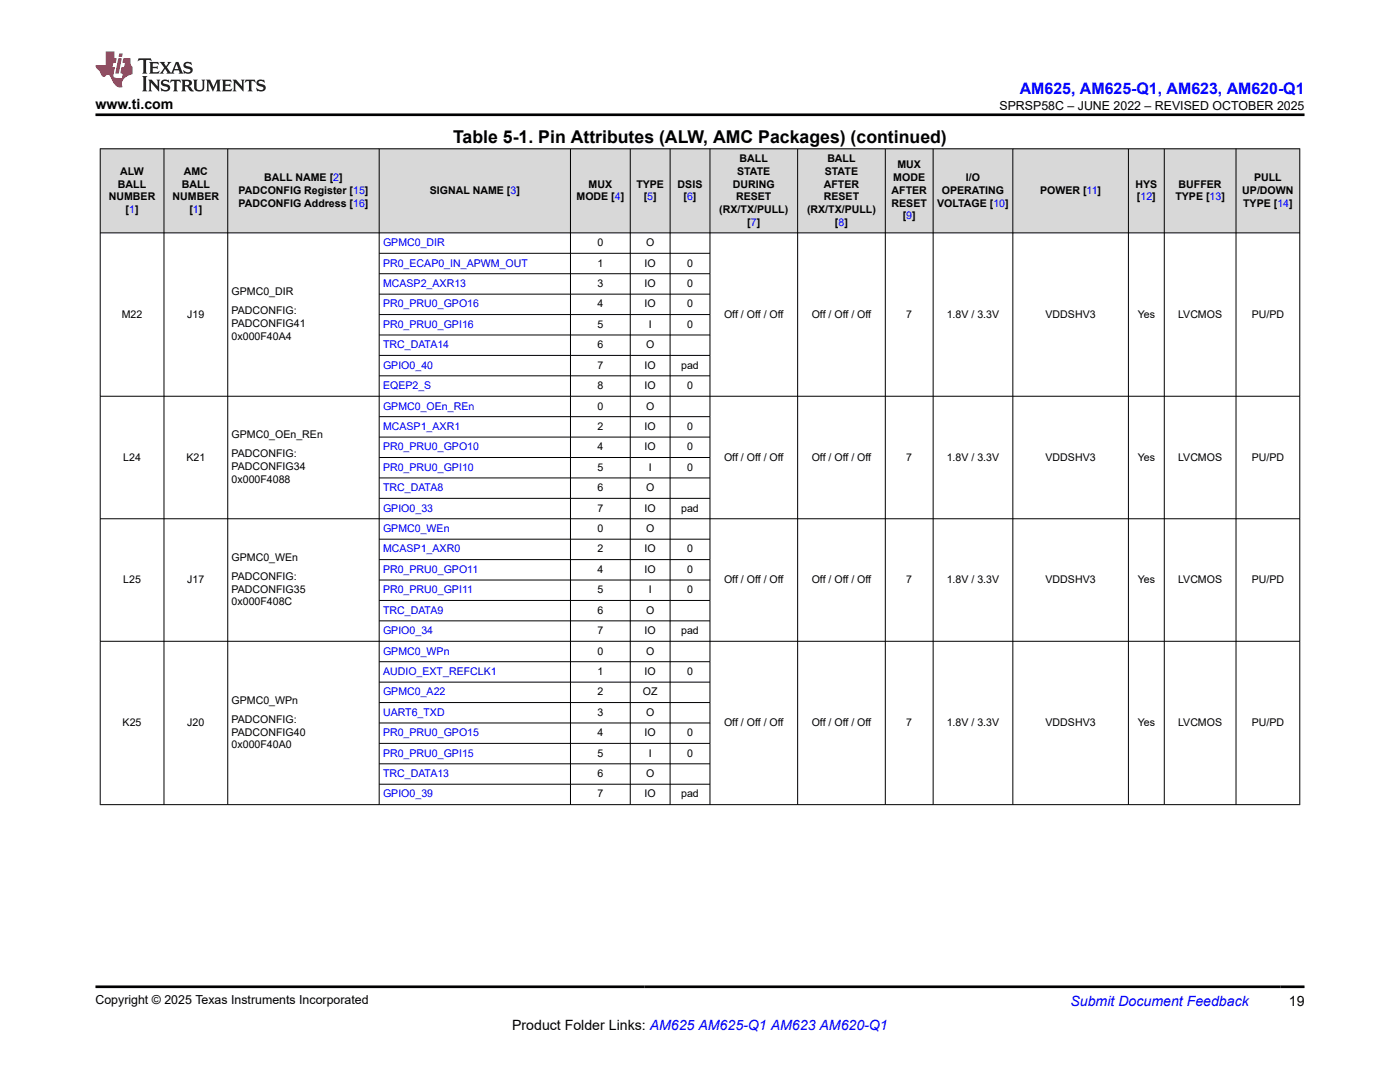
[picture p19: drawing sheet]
<svg xmlns="http://www.w3.org/2000/svg" width="279mm" height="216mm" viewBox="0 0 279 216" stroke-linecap="round" stroke-linejoin="round" font-family="sans-serif">
<defs><g id="words">
<text font-size="3.5" x="90.4" y="28.5">Table 5-1. Pin Attributes (ALW, AMC Packages) (continued)</text>
<text font-size="3.2" fill="#00f" x="203.5" y="18.7">AM625, AM625-Q1, AM623, AM620-Q1</text>
<g font-size="2.8">
<text x="19" y="21.8">www.ti.com</text>
<text x="257.2" y="200.7">19</text>
<text x="102.2" y="205.5">Product Folder Links: AM625 AM625-Q1 AM623 AM620-Q1</text>
</g>
<text font-size="2.8" fill="#00f" x="213.6" y="200.7">Submit Document Feedback</text>
<g font-size="2.5">
<text x="199.5" y="21.9">SPRSP58C – JUNE 2022 – REVISED OCTOBER 2025</text>
<text x="19" y="200.4">Copyright © 2025 Texas Instruments Incorporated</text>
</g>
<g font-size="2.1">
<text x="24" y="34.9">ALW</text>
<text x="36.7" y="34.9">AMC</text>
<text x="147.1" y="34.9">STATE</text>
<text x="147.6" y="32.3">BALL</text>
<text x="164.6" y="34.9">STATE</text>
<text x="165.1" y="32.3">BALL</text>
<text x="179.1" y="33.6">MUX</text>
<text x="21.7" y="40">NUMBER</text>
<text x="23.5" y="37.4">BALL</text>
<text x="34.4" y="40">NUMBER</text>
<text x="36.3" y="37.4">BALL</text>
<text x="47.6" y="38.7">PADCONFIG Register [15]</text>
<text x="47.6" y="41.2">PADCONFIG Address [16]</text>
<text x="52.7" y="36.2">BALL NAME [2]</text>
<text x="85.8" y="38.7">SIGNAL NAME [3]</text>
<text x="115.1" y="40">MODE [4]</text>
<text x="117.5" y="37.4">MUX</text>
<text x="127" y="37.4">TYPE</text>
<text x="128.5" y="40">[5]</text>
<text x="135.2" y="37.4">DSIS</text>
<text x="136.4" y="40">[6]</text>
<text x="146.3" y="37.4">DURING</text>
<text x="146.9" y="40">RESET</text>
<text x="164.4" y="40">RESET</text>
<text x="164.4" y="37.4">AFTER</text>
<text x="177.9" y="41.2">RESET</text>
<text x="177.9" y="38.7">AFTER</text>
<text x="178.3" y="36.2">MODE</text>
<text x="187" y="41.2">VOLTAGE [10]</text>
<text x="188" y="38.7">OPERATING</text>
<text x="192.8" y="36.2">I/O</text>
<text x="207.6" y="38.7">POWER [11]</text>
<text x="226.6" y="37.4">HYS</text>
<text x="226.9" y="40">[12]</text>
<text x="234.6" y="40">TYPE [13]</text>
<text x="235.2" y="37.4">BUFFER</text>
<text x="247.9" y="38.7">UP/DOWN</text>
<text x="248.1" y="41.2">TYPE [14]</text>
<text x="250.3" y="36.2">PULL</text>
<text x="25.1" y="42.5">[1]</text>
<text x="37.8" y="42.5">[1]</text>
<text x="143.6" y="42.5">(RX/TX/PULL)</text>
<text x="149.1" y="45">[7]</text>
<text x="161.1" y="42.5">(RX/TX/PULL)</text>
<text x="166.6" y="45">[8]</text>
<text x="180.2" y="43.8">[9]</text>
<text x="119.2" y="49.1">0</text>
<text x="119.2" y="53.2">1</text>
<text x="128.6" y="53.2">IO</text>
<text x="128.9" y="49.1">O</text>
<text x="137.1" y="53.2">0</text>
<text x="46.2" y="58.9">GPMC0_DIR</text>
<text x="119.2" y="57.3">3</text>
<text x="128.6" y="57.3">IO</text>
<text x="137.1" y="57.3">0</text>
<text x="24.3" y="63.4">M22</text>
<text x="37.4" y="63.4">J19</text>
<text x="46.2" y="62.7">PADCONFIG:</text>
<text x="46.2" y="65.3">PADCONFIG41</text>
<text x="119.2" y="61.3">4</text>
<text x="119.2" y="65.4">5</text>
<text x="128.6" y="61.3">IO</text>
<text x="129.5" y="65.4">I</text>
<text x="137.1" y="61.3">0</text>
<text x="137.1" y="65.4">0</text>
<text x="144.5" y="63.4">Off / Off / Off</text>
<text x="162" y="63.4">Off / Off / Off</text>
<text x="180.9" y="63.4">7</text>
<text x="188.9" y="63.4">1.8V / 3.3V</text>
<text x="208.7" y="63.4">VDDSHV3</text>
<text x="227.1" y="63.4">Yes</text>
<text x="235.1" y="63.4">LVCMOS</text>
<text x="249.8" y="63.4">PU/PD</text>
<text x="46.2" y="67.8">0x000F40A4</text>
<text x="119.2" y="69.5">6</text>
<text x="128.9" y="69.5">O</text>
<text x="119.2" y="73.6">7</text>
<text x="119.2" y="77.6">8</text>
<text x="128.6" y="73.6">IO</text>
<text x="128.6" y="77.6">IO</text>
<text x="135.9" y="73.6">pad</text>
<text x="137.1" y="77.6">0</text>
<text x="119.2" y="81.7">0</text>
<text x="128.9" y="81.7">O</text>
<text x="46.2" y="87.5">GPMC0_OEn_REn</text>
<text x="119.2" y="85.8">2</text>
<text x="119.2" y="89.9">4</text>
<text x="128.6" y="85.8">IO</text>
<text x="128.6" y="89.9">IO</text>
<text x="137.1" y="85.8">0</text>
<text x="137.1" y="89.9">0</text>
<text x="24.6" y="91.9">L24</text>
<text x="37.2" y="91.9">K21</text>
<text x="46.2" y="91.3">PADCONFIG:</text>
<text x="46.2" y="93.8">PADCONFIG34</text>
<text x="119.2" y="93.9">5</text>
<text x="129.5" y="93.9">I</text>
<text x="137.1" y="93.9">0</text>
<text x="144.5" y="91.9">Off / Off / Off</text>
<text x="162" y="91.9">Off / Off / Off</text>
<text x="180.9" y="91.9">7</text>
<text x="188.9" y="91.9">1.8V / 3.3V</text>
<text x="208.7" y="91.9">VDDSHV3</text>
<text x="227.1" y="91.9">Yes</text>
<text x="235.1" y="91.9">LVCMOS</text>
<text x="249.8" y="91.9">PU/PD</text>
<text x="46.2" y="96.3">0x000F4088</text>
<text x="119.2" y="98">6</text>
<text x="128.9" y="98">O</text>
<text x="119.2" y="102.1">7</text>
<text x="119.2" y="106.2">0</text>
<text x="128.6" y="102.1">IO</text>
<text x="128.9" y="106.2">O</text>
<text x="135.9" y="102.1">pad</text>
<text x="46.2" y="111.9">GPMC0_WEn</text>
<text x="119.2" y="110.2">2</text>
<text x="128.6" y="110.2">IO</text>
<text x="137.1" y="110.2">0</text>
<text x="24.6" y="116.3">L25</text>
<text x="37.4" y="116.3">J17</text>
<text x="46.2" y="115.7">PADCONFIG:</text>
<text x="46.2" y="118.3">PADCONFIG35</text>
<text x="119.2" y="114.3">4</text>
<text x="119.2" y="118.4">5</text>
<text x="128.6" y="114.3">IO</text>
<text x="129.5" y="118.4">I</text>
<text x="137.1" y="114.3">0</text>
<text x="137.1" y="118.4">0</text>
<text x="144.5" y="116.3">Off / Off / Off</text>
<text x="162" y="116.3">Off / Off / Off</text>
<text x="180.9" y="116.3">7</text>
<text x="188.9" y="116.3">1.8V / 3.3V</text>
<text x="208.7" y="116.3">VDDSHV3</text>
<text x="227.1" y="116.3">Yes</text>
<text x="235.1" y="116.3">LVCMOS</text>
<text x="249.8" y="116.3">PU/PD</text>
<text x="46.2" y="120.8">0x000F408C</text>
<text x="119.2" y="122.5">6</text>
<text x="128.9" y="122.5">O</text>
<text x="119.2" y="126.5">7</text>
<text x="119.2" y="130.6">0</text>
<text x="128.6" y="126.5">IO</text>
<text x="128.9" y="130.6">O</text>
<text x="135.9" y="126.5">pad</text>
<text x="119.2" y="134.7">1</text>
<text x="128.6" y="134.7">IO</text>
<text x="137.1" y="134.7">0</text>
<text x="46.2" y="140.4">GPMC0_WPn</text>
<text x="119.2" y="138.8">2</text>
<text x="119.2" y="142.8">3</text>
<text x="128.3" y="138.8">OZ</text>
<text x="128.9" y="142.8">O</text>
<text x="24.5" y="144.9">K25</text>
<text x="37.4" y="144.9">J20</text>
<text x="46.2" y="144.2">PADCONFIG:</text>
<text x="46.2" y="146.8">PADCONFIG40</text>
<text x="46.2" y="149.3">0x000F40A0</text>
<text x="119.2" y="146.9">4</text>
<text x="128.6" y="146.9">IO</text>
<text x="137.1" y="146.9">0</text>
<text x="144.5" y="144.9">Off / Off / Off</text>
<text x="162" y="144.9">Off / Off / Off</text>
<text x="180.9" y="144.9">7</text>
<text x="188.9" y="144.9">1.8V / 3.3V</text>
<text x="208.7" y="144.9">VDDSHV3</text>
<text x="227.1" y="144.9">Yes</text>
<text x="235.1" y="144.9">LVCMOS</text>
<text x="249.8" y="144.9">PU/PD</text>
<text x="119.2" y="151">5</text>
<text x="119.2" y="155.1">6</text>
<text x="128.9" y="155.1">O</text>
<text x="129.5" y="151">I</text>
<text x="137.1" y="151">0</text>
<text x="119.2" y="159.1">7</text>
<text x="128.6" y="159.1">IO</text>
<text x="135.9" y="159.1">pad</text>
</g>
<g font-size="2.1" fill="#00f">
<text x="76.4" y="49.1">GPMC0_DIR</text>
<text x="76.4" y="53.2">PR0_ECAP0_IN_APWM_OUT</text>
<text x="76.4" y="57.3">MCASP2_AXR13</text>
<text x="76.4" y="61.3">PR0_PRU0_GPO16</text>
<text x="76.4" y="65.4">PR0_PRU0_GPI16</text>
<text x="76.4" y="69.5">TRC_DATA14</text>
<text x="76.4" y="73.6">GPIO0_40</text>
<text x="76.4" y="77.6">EQEP2_S</text>
<text x="76.4" y="81.7">GPMC0_OEn_REn</text>
<text x="76.4" y="85.8">MCASP1_AXR1</text>
<text x="76.4" y="89.9">PR0_PRU0_GPO10</text>
<text x="76.4" y="93.9">PR0_PRU0_GPI10</text>
<text x="76.4" y="98">TRC_DATA8</text>
<text x="76.4" y="102.1">GPIO0_33</text>
<text x="76.4" y="106.2">GPMC0_WEn</text>
<text x="76.4" y="110.2">MCASP1_AXR0</text>
<text x="76.4" y="114.3">PR0_PRU0_GPO11</text>
<text x="76.4" y="118.4">PR0_PRU0_GPI11</text>
<text x="76.4" y="122.5">TRC_DATA9</text>
<text x="76.4" y="126.5">GPIO0_34</text>
<text x="76.4" y="130.6">GPMC0_WPn</text>
<text x="76.4" y="134.7">AUDIO_EXT_REFCLK1</text>
<text x="76.4" y="138.8">GPMC0_A22</text>
<text x="76.4" y="142.8">UART6_TXD</text>
<text x="76.4" y="146.9">PR0_PRU0_GPO15</text>
<text x="76.4" y="151">PR0_PRU0_GPI15</text>
<text x="76.4" y="155.1">TRC_DATA13</text>
<text x="76.4" y="159.1">GPIO0_39</text>
</g>
</g></defs>
<g fill="#d8d8d8">
<path d="M20 29.7h239.4v16.8h-239.4z" fill-rule="evenodd"/>
<path d="M20.1 29.8h12.6v16.6h-12.6z" fill-rule="evenodd"/>
<path d="M32.8 29.8h12.6v16.6h-12.6z" fill-rule="evenodd"/>
<path d="M45.5 29.8h30.1v16.6h-30.1z" fill-rule="evenodd"/>
<path d="M75.7 29.8h38.1v16.6h-38.1z" fill-rule="evenodd"/>
<path d="M113.9 29.8h11.8v16.6h-11.8z" fill-rule="evenodd"/>
<path d="M125.8 29.8h7.9v16.6h-7.9z" fill-rule="evenodd"/>
<path d="M133.8 29.8h7.8v16.6h-7.8z" fill-rule="evenodd"/>
<path d="M141.7 29.8h17.4v16.6h-17.4z" fill-rule="evenodd"/>
<path d="M159.2 29.8h17.4v16.6h-17.4z" fill-rule="evenodd"/>
<path d="M176.7 29.8h9.5v16.6h-9.5z" fill-rule="evenodd"/>
<path d="M186.3 29.8h15.8v16.6h-15.8z" fill-rule="evenodd"/>
<path d="M202.2 29.8h22.9v16.6h-22.9z" fill-rule="evenodd"/>
<path d="M225.3 29.8h7v16.6h-7z" fill-rule="evenodd"/>
<path d="M232.4 29.8h14.2v16.6h-14.2z" fill-rule="evenodd"/>
<path d="M246.7 29.8h12.6v16.6h-12.6z" fill-rule="evenodd"/>
</g>
<g fill="none" stroke="#000" stroke-width=".2">
<path d="M19.9 29.7h239.6M20 29.6v131M32.7 29.6v131M45.5 29.6v131M75.7 29.6v131M113.9 29.6v131M125.8 29.6v131M133.7 29.6v131M141.7 29.6v131M159.2 29.6v131M176.7 29.6v131M186.2 29.6v131"/>
<path d="M202.1 29.6v131M225.2 29.6v131M232.4 29.6v131M246.7 29.6v131M259.4 29.6v131M19.9 46.5h239.6M75.7 50.5h66M75.7 54.6h66M75.7 58.7h66M19.9 79.1h239.6M75.7 62.8h66M75.7 66.8h66"/>
<path d="M75.7 70.9h66M75.7 75h66M75.7 83.1h66M75.7 87.2h66M75.7 91.3h66M75.7 95.4h66M75.7 99.4h66M19.9 103.5h239.6M75.7 107.6h66M75.7 111.7h66M75.7 115.7h66M75.7 119.8h66"/>
<path d="M19.9 128h239.6M75.7 123.9h66M75.7 132h66M75.7 136.1h66M75.7 140.2h66M75.7 144.3h66M75.7 148.3h66M75.7 152.4h66M75.7 156.5h66M19.9 160.6h239.6"/>
</g>
<path d="M27.7 11.6l-.2 .6 .5-.2h.6v.1v2.2l-.2 .4h1l-.2-.4v-2.2v-.1h.5l.5 .2-.1-.6zM29.8 12.4l.2 .3v1.6l-.2 .4h1.9l.1-.6a1.08 1.08 0 0 1-1.3 .2v-.7h.6l.4 .2v-.7l-.4 .2h-.6v-.5l.2-.2a1 1 0 0 1 1 .3l-.1-.5zM31.8 12.4l1 1.1-1 1.2h.9l-.2-.2 .4-.8 .5 .8-.2 .2h1.6l-.2-.2 .1-.5h1l.1 .5-.1 .2h.9l-.2-.4-.8-1.9h-.5l-1 2.1-.8-1.1 .9-1h-.8l.2 .2-.5 .6-.3-.6 .1-.2zM35.2 12.8l.4 1h-.8zM36.8 12.5a.65 .65 0 0 0-.2 .7 .65 .65 0 0 0 .6 .5l.7 .1 .1 .3a.79 .79 0 0 1-.7 .4 .79 .79 0 0 1-.7-.5l.1 .7 .2-.1a.93 .93 0 0 0 1.1 0 .93 .93 0 0 0 .4-.9 1.46 1.46 0 0 0-1.2-.6l-.1-.3a1.09 1.09 0 0 1 1.2 .2l-.2-.6-.1 .1-.6-.2zM28.4 15.2l.2 .4v2.2l-.2 .4h1l-.2-.4v-2.2l.2-.4zM29.6 15.9l.2 .4v1.5l-.2 .4h.8l-.3-.4v-1.3l1.7 1.8v-2l.2-.4h-.8l.2 .2 .1 1.1-1.2-1.3zM32.3 16a.65 .65 0 0 0-.2 .8 .65 .65 0 0 0 .7 .4l.6 .2 .1 .2a.79 .79 0 0 1-.7 .4 .79 .79 0 0 1-.7-.5l.1 .7 .2-.1a.93 .93 0 0 0 1.1 .1 .93 .93 0 0 0 .4-1 1.46 1.46 0 0 0-1.2-.5l-.1-.4a1.09 1.09 0 0 1 1.2 .2l-.2-.6-.1 .1-.6-.1zM34.1 15.9l-.1 .6a.63 .63 0 0 1 .7-.3l.1 1.6-.3 .4h1l-.2-.4v-1.6a.66 .66 0 0 1 .8 .3l-.1-.6zM36.2 15.9l.2 .4v1.5l-.2 .4h.9l-.2-.2v-.7h.5l.1 .2a.79 .79 0 0 0 1.2 .6l-1-.9a.61 .61 0 0 0 .6-.6 .61 .61 0 0 0-.5-.7zM36.9 16.2h.2a.47 .47 0 0 1 .5 .1 .47 .47 0 0 1 .1 .5l-.2 .1-.6 .1zM38.5 15.9l.2 .2a2.27 2.27 0 0 0 .4 2 1.04 1.04 0 0 0 1.7-.7v-1.3l.2-.2h-.8l.2 .4v1.1a.6 .6 0 0 1-.6 .6 .6 .6 0 0 1-.6-.6v-1.1l.3-.4zM41.1 15.9l.2 .4v1.5l-.2 .4h.7l-.2-.4v-1.4l.9 1.9 .8-1.9v1.4l-.2 .4h1l-.3-.4v-1.5l.3-.4h-.8l-.7 1.5-.7-1.5zM44.3 15.9l.2 .4v1.5l-.2 .4h1.9l.1-.6a1.09 1.09 0 0 1-1.3 .2v-.7h.6l.4 .2v-.6l-.4 .2h-.6v-.6l.2-.1a1.01 1.01 0 0 1 1 .3l-.1-.6zM46.4 15.9l.3 .4v1.5l-.3 .4h.8l-.2-.4v-1.3l1.6 1.8v-2l.2-.4h-.7l.2 .2v1.1l-1.2-1.3zM49 15.9l-.1 .6a.63 .63 0 0 1 .8-.3v1.6l-.3 .4h1l-.2-.4v-1.6a.66 .66 0 0 1 .8 .3l-.1-.6zM51.4 16a.65 .65 0 0 0-.2 .8 .65 .65 0 0 0 .6 .4l.6 .2 .2 .2a.79 .79 0 0 1-.8 .4 .79 .79 0 0 1-.6-.5l.1 .7 .2-.1a.93 .93 0 0 0 1 .1 .93 .93 0 0 0 .5-1 1.46 1.46 0 0 0-1.3-.5l-.1-.4a1.09 1.09 0 0 1 1.3 .2l-.2-.6-.2 .1-.5-.1z" fill="#231f20"/>
<path d="M21.1 10.3v2.7h-2.1l.1 .4 .9 1a.95 .95 0 0 0 .9 .9 .59 .59 0 0 1 .6-.4 .59 .59 0 0 1 .5 .3l.4 .8a1.59 1.59 0 0 0 2.1 1.4 1.61 1.61 0 0 1 1-2.3l1-.3-.1-1.5a1.59 1.59 0 0 1-.4-1.7h-1.4l-.2 .9h.5l-.1 .9h-.5l-.2 .9v.3l.4 .1-.2 .9h-.6a.73 .73 0 0 1-1.1-.7l.3-1.5h-.5l.2-.9h.5l.2-.9h-.5v-1.3zM23.6 11.6l-.6 3.1h.7l.6-3.1zM23.8 10.7l-.1 .6h.7l.1-.6z" fill="#ed1c24"/>
<path d="M19 22.9h241.3M19 196.9h241.3" fill="none" stroke="#000" stroke-width=".53"/>
<use href="#words"/>
</svg>
